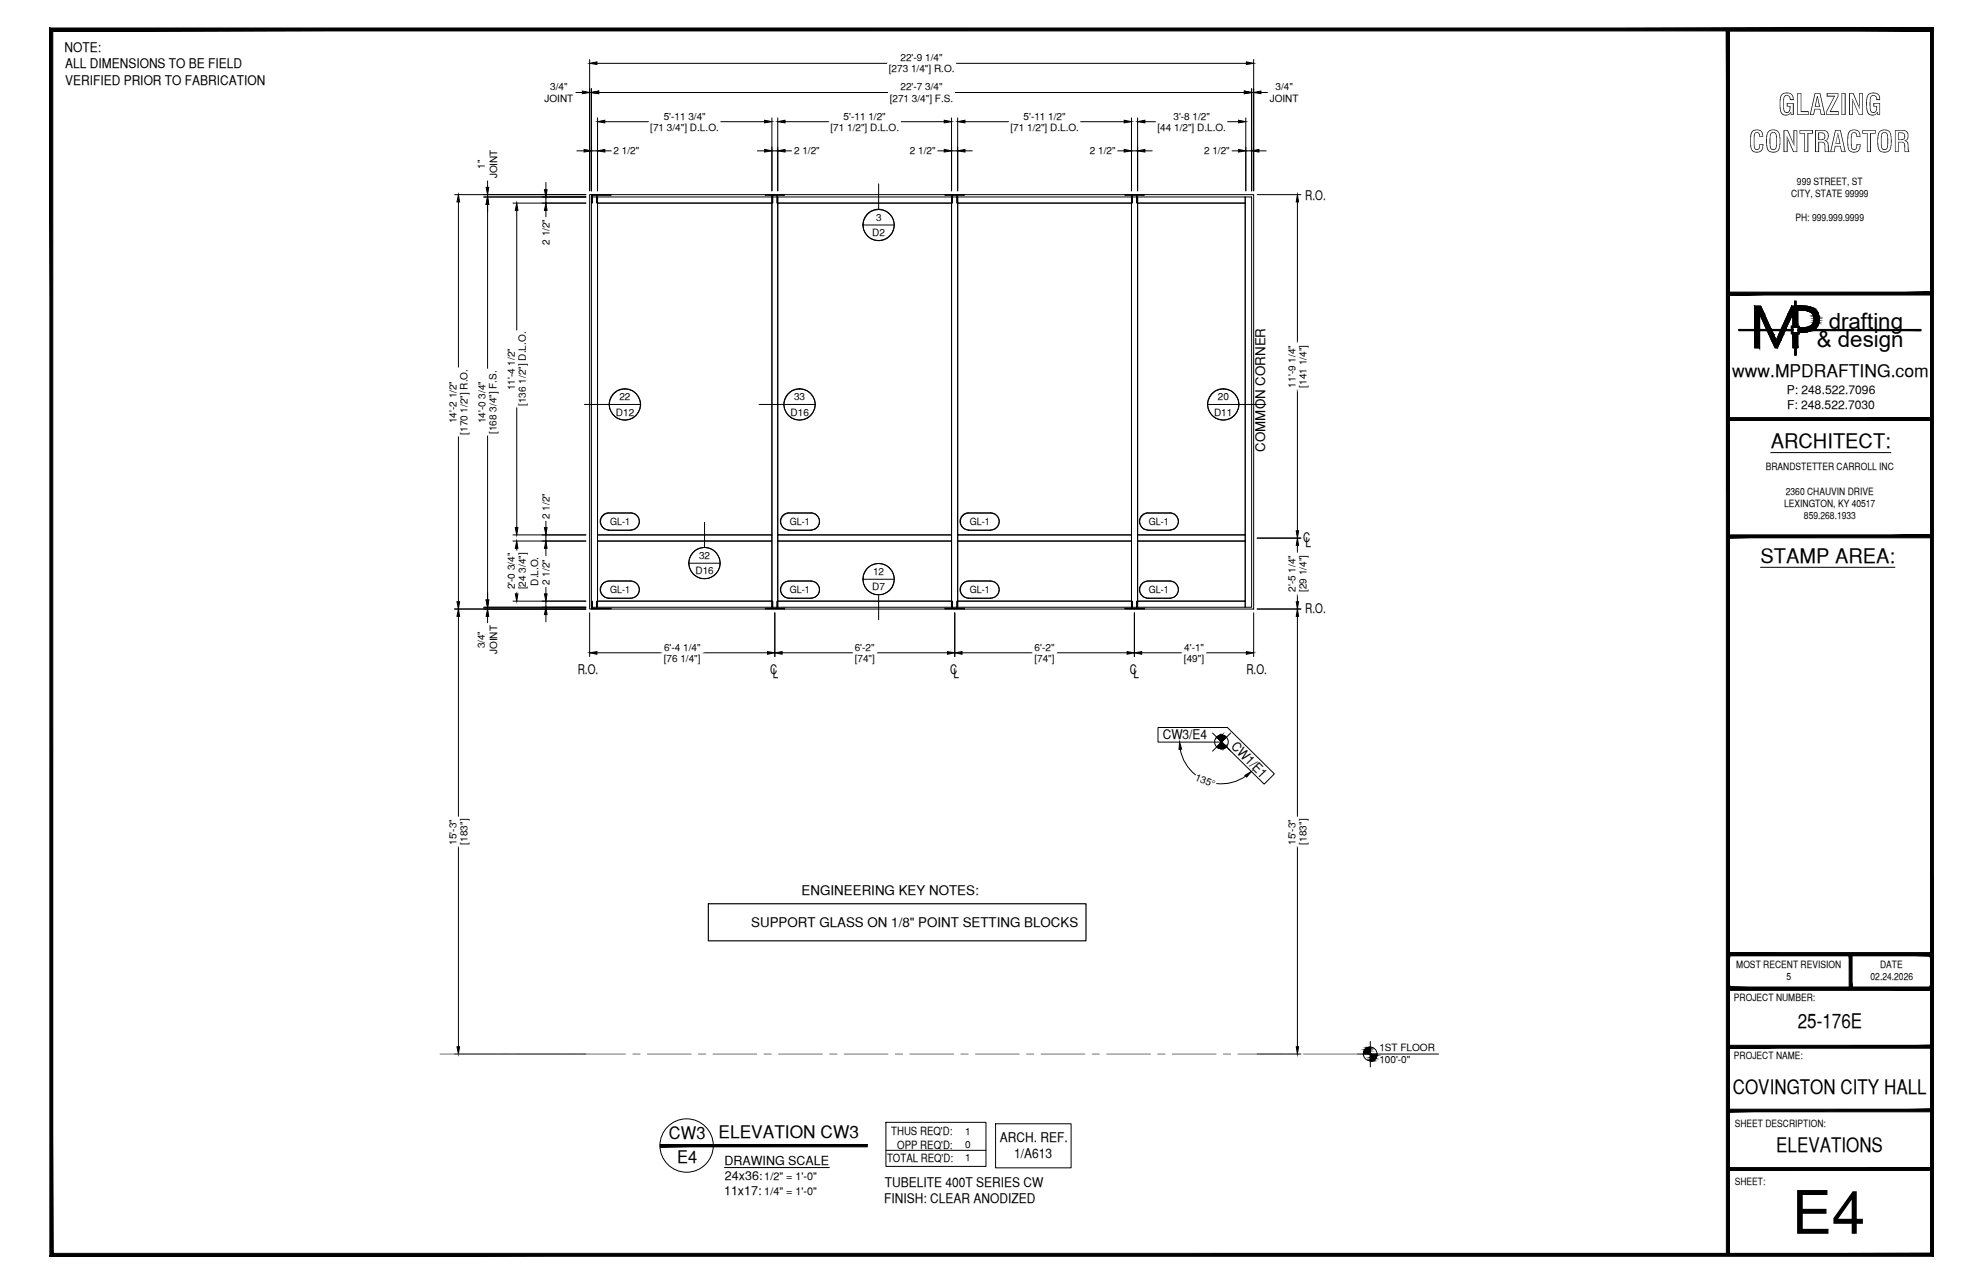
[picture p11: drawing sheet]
<svg xmlns="http://www.w3.org/2000/svg" width="432mm" height="279mm" viewBox="0 0 432 279" stroke-linecap="round" stroke-linejoin="round" font-family="sans-serif">
<defs><g id="words">
<text font-size="13.1" x="390.1" y="268.5">E4</text>
<g font-size="6.3">
<text x="387.2" y="25">GLAZING</text>
<text x="380.8" y="33.1">CONTRACTOR</text>
</g>
<g font-size="4.9">
<text x="398.2" y="71.5">drafting</text>
<text x="395.6" y="75.5">&amp; design</text>
</g>
<g font-size="4.4">
<text x="385.6" y="97.5">ARCHITECT:</text>
<text x="383.3" y="122.5">STAMP AREA:</text>
<text x="391.5" y="223.7">25-176E</text>
<text x="377.3" y="238.1">COVINGTON CITY HALL</text>
<text x="386.8" y="250.7">ELEVATIONS</text>
</g>
<g font-size="3.8">
<text x="377.2" y="82">www.MPDRAFTING.com</text>
<text x="145.7" y="247.9">CW3</text>
<text x="156.5" y="247.7">ELEVATION CW3</text>
<text x="147.4" y="253.2">E4</text>
</g>
<g font-size="2.9">
<text x="14" y="11.2">NOTE:</text>
<text x="14.2" y="14.8">ALL DIMENSIONS TO BE FIELD</text>
<text x="14.2" y="18.4">VERIFIED PRIOR TO FABRICATION</text>
<text x="284.2" y="43.5">R.O.</text>
<text x="275.5" y="98.3" transform="rotate(-90 275.5 98.3)">COMMON CORNER</text>
<text x="283.8" y="117.9">C</text>
<text x="284.3" y="118.9">L</text>
<text x="284.2" y="133.5">R.O.</text>
<text x="125.8" y="146.6">R.O.</text>
<text x="167.7" y="146.6">C</text>
<text x="168.3" y="147.6">L</text>
<text x="206.9" y="146.6">C</text>
<text x="207.6" y="147.6">L</text>
<text x="246" y="146.6">C</text>
<text x="246.8" y="147.6">L</text>
<text x="271.4" y="146.6">R.O.</text>
<text x="253.2" y="160.8">CW3/E4</text>
<text x="268" y="162.5" transform="rotate(46 268 162.5)">CW1/E1</text>
<text x="174.6" y="194.7">ENGINEERING KEY NOTES:</text>
<text x="163.6" y="201.8">SUPPORT GLASS ON 1/8&quot; POINT SETTING BLOCKS</text>
<text x="217.7" y="248.5">ARCH. REF.</text>
<text x="220.9" y="252">1/A613</text>
<text x="192.5" y="261.8">FINISH: CLEAR ANODIZED</text>
<text x="192.7" y="258.3">TUBELITE 400T SERIES CW</text>
</g>
<g font-size="2.7">
<text x="157.7" y="253.4">DRAWING SCALE</text>
<text x="157.9" y="256.7">24x36:</text>
<text x="157.7" y="260.1">11x17:</text>
</g>
<g font-size="2.6">
<text x="389.1" y="85.8">P: 248.522.7096</text>
<text x="389.1" y="89">F: 248.522.7030</text>
</g>
<g font-size="2.5">
<text x="194.1" y="247">THUS REQ'D:</text>
<text x="195.4" y="249.9">OPP REQ'D:</text>
<text x="193.2" y="252.8">TOTAL REQ'D:</text>
</g>
<g font-size="2.4">
<text x="166.4" y="256.9">1/2&quot; = 1'-0&quot;</text>
<text x="166.4" y="260.1">1/4&quot; = 1'-0&quot;</text>
</g>
<g font-size="2.2">
<text x="193.5" y="15.7">[273 1/4&quot;] R.O.</text>
<text x="196.1" y="13.3">22'-9 1/4&quot;</text>
<text x="118.6" y="22.2">JOINT</text>
<text x="119.8" y="19.6">3/4&quot;</text>
<text x="193.7" y="22.1">[271 3/4&quot;] F.S.</text>
<text x="196.1" y="19.7">22'-7 3/4&quot;</text>
<text x="276.5" y="22.2">JOINT</text>
<text x="277.7" y="19.6">3/4&quot;</text>
<text x="141.6" y="28.4">[71 3/4&quot;] D.L.O.</text>
<text x="144.5" y="26">5'-11 3/4&quot;</text>
<text x="180.8" y="28.4">[71 1/2&quot;] D.L.O.</text>
<text x="183.7" y="26">5'-11 1/2&quot;</text>
<text x="220" y="28.4">[71 1/2&quot;] D.L.O.</text>
<text x="222.9" y="26">5'-11 1/2&quot;</text>
<text x="252" y="28.4">[44 1/2&quot;] D.L.O.</text>
<text x="255.5" y="26">3'-8 1/2&quot;</text>
<text x="133.6" y="33.6">2 1/2&quot;</text>
<text x="172.9" y="33.6">2 1/2&quot;</text>
<text x="198.1" y="33.6">2 1/2&quot;</text>
<text x="237.3" y="33.6">2 1/2&quot;</text>
<text x="262.2" y="33.6">2 1/2&quot;</text>
<text x="105.6" y="36.7" transform="rotate(-90 105.6 36.7)">1&quot;</text>
<text x="108.3" y="38.8" transform="rotate(-90 108.3 38.8)">JOINT</text>
<text x="391.3" y="40.2">999 STREET, ST</text>
<text x="390" y="42.9">CITY, STATE 99999</text>
<text x="119.6" y="53.3" transform="rotate(-90 119.6 53.3)">2 1/2&quot;</text>
<text x="189.9" y="51.4">D2</text>
<text x="190.8" y="48">3</text>
<text x="391" y="48.2">PH: 999.999.9999</text>
<text x="112.1" y="85" transform="rotate(-90 112.1 85)">11'-4 1/2&quot;</text>
<text x="114.5" y="88.3" transform="rotate(-90 114.5 88.3)">[136 1/2&quot;] D.L.O.</text>
<text x="134.9" y="87.1">22</text>
<text x="172.9" y="87.1">33</text>
<text x="265.2" y="87.1">20</text>
<text x="282.1" y="84.3" transform="rotate(-90 282.1 84.3)">11'-9 1/4&quot;</text>
<text x="284.5" y="84.3" transform="rotate(-90 284.5 84.3)">[141 1/4&quot;]</text>
<text x="99.4" y="92.1" transform="rotate(-90 99.4 92.1)">14'-2 1/2&quot;</text>
<text x="101.8" y="94.6" transform="rotate(-90 101.8 94.6)">[170 1/2&quot;] R.O.</text>
<text x="105.7" y="92.1" transform="rotate(-90 105.7 92.1)">14'-0 3/4&quot;</text>
<text x="108.1" y="94.4" transform="rotate(-90 108.1 94.4)">[168 3/4&quot;] F.S.</text>
<text x="134.1" y="90.4">D12</text>
<text x="172.1" y="90.4">D16</text>
<text x="264.4" y="90.4">D11</text>
<text x="384.5" y="102.3">BRANDSTETTER CARROLL INC</text>
<text x="388.9" y="107.6">2360 CHAUVIN DRIVE</text>
<text x="119.6" y="112.9" transform="rotate(-90 119.6 112.9)">2 1/2&quot;</text>
<text x="388.5" y="110.3">LEXINGTON, KY 40517</text>
<text x="392.8" y="113">859.268.1933</text>
<text x="132.8" y="114.3">GL-1</text>
<text x="172" y="114.3">GL-1</text>
<text x="211.2" y="114.3">GL-1</text>
<text x="250.2" y="114.3">GL-1</text>
<text x="151.4" y="124.9">D16</text>
<text x="152.2" y="121.6">32</text>
<text x="190.1" y="125.1">12</text>
<text x="112.1" y="128.3" transform="rotate(-90 112.1 128.3)">2'-0 3/4&quot;</text>
<text x="114.5" y="128.3" transform="rotate(-90 114.5 128.3)">[24 3/4&quot;]</text>
<text x="117.2" y="127.4" transform="rotate(-90 117.2 127.4)">D.L.O.</text>
<text x="119.6" y="127.3" transform="rotate(-90 119.6 127.3)">2 1/2&quot;</text>
<text x="132.8" y="129.1">GL-1</text>
<text x="172" y="129.1">GL-1</text>
<text x="189.9" y="128.4">D7</text>
<text x="211.2" y="129.1">GL-1</text>
<text x="250.2" y="129.1">GL-1</text>
<text x="282.1" y="128.8" transform="rotate(-90 282.1 128.8)">2'-5 1/4&quot;</text>
<text x="284.5" y="128.8" transform="rotate(-90 284.5 128.8)">[29 1/4&quot;]</text>
<text x="105.6" y="141.1" transform="rotate(-90 105.6 141.1)">3/4&quot;</text>
<text x="108.3" y="142.4" transform="rotate(-90 108.3 142.4)">JOINT</text>
<text x="144.6" y="141.6">6'-4 1/4&quot;</text>
<text x="186.1" y="141.6">6'-2&quot;</text>
<text x="225.3" y="141.6">6'-2&quot;</text>
<text x="257.9" y="141.7">4'-1&quot;</text>
<text x="144.5" y="144.1">[76 1/4&quot;]</text>
<text x="186.1" y="144.1">[74&quot;]</text>
<text x="225.2" y="144.1">[74&quot;]</text>
<text x="257.8" y="144.1">[49&quot;]</text>
<text x="260.1" y="169.7" transform="rotate(22 260.1 169.7)">135°</text>
<text x="99.4" y="183.8" transform="rotate(-90 99.4 183.8)">15'-3&quot;</text>
<text x="101.8" y="183.8" transform="rotate(-90 101.8 183.8)">[183&quot;]</text>
<text x="282.1" y="183.8" transform="rotate(-90 282.1 183.8)">15'-3&quot;</text>
<text x="284.5" y="183.8" transform="rotate(-90 284.5 183.8)">[183&quot;]</text>
<text x="378.1" y="210.6">MOST RECENT REVISION</text>
<text x="389" y="213.3">5</text>
<text x="407.3" y="213.2">02.24.2026</text>
<text x="409.4" y="210.6">DATE</text>
<text x="377.6" y="217.8">PROJECT NUMBER:</text>
<text x="300.4" y="228.7">1ST FLOOR</text>
<text x="300.4" y="231.3">100'-0&quot;</text>
<text x="377.6" y="230.4">PROJECT NAME:</text>
<text x="377.8" y="245.2">SHEET DESCRIPTION:</text>
<text x="210.2" y="246.9">1</text>
<text x="210.2" y="249.8">0</text>
<text x="210.2" y="252.6">1</text>
<text x="377.8" y="257.9">SHEET:</text>
</g>
</g></defs>
<!-- layer: GLASS -->
<path d="M130.1 44.2h38v72.2h-38zM169.4 44.2h37.8v72.2h-37.8zM208.5 44.2h37.9v72.2h-37.9zM247.7 44.2h23.4v72.2h-23.4zM130.1 117.7h38v13.1h-38zM169.4 117.7h37.8v13.1h-37.8zM208.5 117.7h37.9v13.1h-37.9zM247.7 117.7h23.4v13.1h-23.4z" fill="none" stroke="#000" stroke-width=".22"/>
<!-- layer: COMPONENTS -->
<g fill="none" stroke="#000" stroke-width=".22">
<path d="M128.8 42.9h1.3v89.2h-1.3zM130.1 42.9h38v1.3h-38zM168.1 42.9h1.3v89.2h-1.3zM169.4 42.9h37.8v1.3h-37.8zM207.2 42.9h1.3v89.2h-1.3zM208.5 42.9h37.9v1.3h-37.9zM246.4 42.9h1.3v89.2h-1.3zM247.7 42.9h23.4v1.3h-23.4zM271.1 42.9h1.4v89.2h-1.4zM130.1 116.4h38v1.3h-38zM169.4 116.4h37.8v1.3h-37.8zM208.5 116.4h37.9v1.3h-37.9z"/>
<path d="M247.7 116.4h23.4v1.3h-23.4zM130.1 130.8h38v1.3h-38zM169.4 130.8h37.8v1.3h-37.8zM208.5 130.8h37.9v1.3h-37.9zM247.7 130.8h23.4v1.3h-23.4z"/>
</g>
<!-- layer: ROUGH OPENING -->
<path d="M128.4 42.4h144.6v90.1h-144.6z" fill="none" stroke="#000" stroke-width=".22"/>
<!-- layer: DIM -->
<g fill="none" stroke="#000" stroke-width=".22">
<path d="M128.4 13v28.5M128.8 19.3v22.2M130 13.8h63.3M208.1 13.8h63.3M272.5 19.3v22.2M273 13v28.5M106.2 39.2v1.6M118.9 39.7v1.6M125.2 20.1h1.6M125.6 32.8h1.6M128.4 20.1h.4M128.8 32.8h1.3"/>
<path d="M130.1 25.7v15.8M130.4 20.1h63.1M131.7 32.8h1.6M131.7 26.5h9.7M156.8 26.5h9.7M164.9 32.8h1.6M168.1 32.8h1.3M168.1 25.7v15.8M169.4 25.7v15.8M170.9 32.8h1.6M170.9 26.5h9.7M196 26.5h9.6"/>
<path d="M204 32.8h1.6M207.2 32.8h1.3M207.2 25.7v15.8M207.8 20.1h63.2M208.5 25.7v15.8M210.1 32.8h1.6M210.1 26.5h9.7M235.1 26.5h9.7M243.2 32.8h1.6M246.4 32.8h1.3M246.4 25.7v15.8M247.7 25.7v15.8"/>
<path d="M249.3 32.8h1.6M249.3 26.5h2.5M267.1 26.5h2.6M268.1 32.8h1.6M271.3 25.7v15.8M271.3 32.8h1.2M272.5 20.1h.5M274.1 32.8h1.6M274.6 20.1h1.6M99 42.4h28.6M99.8 43.9v36.2M105.3 42.9h22.3"/>
<path d="M106.2 42.4v.5M106.2 44.4v35.9M111.7 44.2h15.9M112.5 45.8v26.2M118.9 42.9v1.3M118.9 45.8v1.6M273.7 42.4h9.6M282.5 43.9v30.9M99.8 94.9v36M106.2 94.7v35.9M112.5 88.6v26.2M282.5 84.6v30.9"/>
<path d="M111.7 117.7h15.9M111.7 116.4h15.9M112.5 119.3v.7M118.9 113.2v1.6M118.9 116.4v1.3M118.9 119.3v1.6M273.7 117.1h9.6M282.5 118.7v1.8M99 132.5h28.6M99.8 134.1v43.8M105.3 132.1h22.3M106.2 132.1v.4"/>
<path d="M106.2 134.1v1.6M111.7 130.8h15.9M112.5 128.6v.6M118.9 127.6v1.6M118.9 130.8v1.3M118.9 133.7v1.6M128.4 133.3v9.6M168.7 133.3v9.6M207.9 133.3v9.6M247 133.3v9.6M273 133.3v9.6M273.7 132.5h9.6"/>
<path d="M282.5 129.1v1.8M282.5 134.1v43.8M130 142h14.3M152.8 142h14.3M170.3 142h15.6M190.8 142h15.5M209.5 142h15.5M229.9 142h15.5M248.6 142h8.9M262.5 142h8.9M99.8 184v43.8M282.5 184v43.8"/>
<path d="M99 229.4h28.6M273.7 229.4h9.6"/>
</g>
<g fill="#000" stroke="#000" stroke-width=".22">
<path d="M126.8 19.8l1.6 .3-1.6 .3zM128.4 13.8l1.6-.3v.5zM128.8 20.1l1.6-.3v.6zM271 19.8l1.5 .3-1.5 .3zM271.4 13.5l1.6 .3-1.6 .2zM273 20.1l1.6-.3v.6zM127.2 32.5l1.6 .3-1.6 .3zM130.1 32.8l1.6-.3v.6zM130.1 26.5l1.6-.3v.5zM166.5 26.2l1.6 .3-1.6 .2zM166.5 32.5l1.6 .3-1.6 .3zM169.4 26.5l1.5-.3v.5z"/>
<path d="M169.4 32.8l1.5-.3v.6zM205.6 26.2l1.6 .3-1.6 .2zM205.6 32.5l1.6 .3-1.6 .3zM208.5 26.5l1.6-.3v.5zM208.5 32.8l1.6-.3v.6zM244.8 26.2l1.6 .3-1.6 .2zM244.8 32.5l1.6 .3-1.6 .3zM247.7 26.5l1.6-.3v.5zM247.7 32.8l1.6-.3v.6zM269.7 32.5l1.6 .3-1.6 .3zM269.7 26.2l1.6 .3-1.6 .2zM272.5 32.8l1.6-.3v.6z"/>
<path d="M99.8 42.4l.3 1.5h-.6zM106.2 42.9l.2 1.5h-.5zM105.9 40.8h.5l-.2 1.6zM112.5 44.2l.3 1.6h-.6zM118.6 41.3h.5l-.2 1.6zM118.9 44.2l.2 1.6h-.5zM282.5 42.4l.3 1.5h-.5zM112.5 117.7l.3 1.6h-.6zM112.2 114.8h.6l-.3 1.6zM118.9 117.7l.2 1.6h-.5zM118.6 114.8h.5l-.2 1.6zM282.5 117.1l.3 1.6h-.5z"/>
<path d="M282.3 115.5h.5l-.3 1.6zM99.5 130.9h.6l-.3 1.6zM99.8 132.5l.3 1.6h-.6zM105.9 130.6h.5l-.2 1.5zM106.2 132.5l.2 1.6h-.5zM112.2 129.2h.6l-.3 1.6zM118.9 132.1l.2 1.6h-.5zM118.6 129.2h.5l-.2 1.6zM282.3 130.9h.5l-.3 1.6zM282.5 132.5l.3 1.6h-.5zM128.4 142l1.6-.2v.6zM167.1 141.8l1.6 .2-1.6 .4z"/>
<path d="M168.7 142l1.6-.2v.6zM206.3 141.8l1.6 .2-1.6 .4zM207.9 142l1.6-.2v.6zM245.4 141.8l1.6 .2-1.6 .4zM247 142l1.6-.2v.6zM271.4 141.8l1.6 .2-1.6 .4zM99.5 227.8h.6l-.3 1.6zM282.3 227.8h.5l-.3 1.6z"/>
</g>
<g fill="#fff" stroke="#fff" stroke-width=".22">
<path d="M195.8 11.3v2.5l9.7-2.5zM195.8 13.8l9.7-2.5v2.5z"/>
<path d="M193.3 13.8v2.8l14.8-2.8zM193.3 16.6l14.8-2.8v2.8z"/>
<path d="M195.8 17.7v2.4l9.7-2.4zM195.8 20.1l9.7-2.4v2.4z"/>
<path d="M193.5 20.1v2.9l14.3-2.9zM193.5 23l14.3-2.9v2.9z"/>
<path d="M118.2 17.6v5.1l7-5.1zM118.2 22.7l7-5.1v5.1z"/>
<path d="M261.9 31.6v2.4l6.2-2.4zM261.9 34l6.2-2.4v2.4z"/>
<path d="M222.6 24v2.5l9.7-2.5zM222.6 26.5l9.7-2.5v2.5z"/>
<path d="M219.8 26.5v2.8l15.3-2.8zM219.8 29.3l15.3-2.8v2.8z"/>
<path d="M133.3 31.6v2.4l6.2-2.4zM133.3 34l6.2-2.4v2.4z"/>
<path d="M144.2 24v2.5l9.8-2.5zM144.2 26.5l9.8-2.5v2.5z"/>
<path d="M141.4 26.5v2.8l15.4-2.8zM141.4 29.3l15.4-2.8v2.8z"/>
<path d="M183.4 24v2.5l9.8-2.5zM183.4 26.5l9.8-2.5v2.5z"/>
<path d="M180.6 26.5v2.8l15.4-2.8zM180.6 29.3l15.4-2.8v2.8z"/>
<path d="M197.8 31.6v2.4l6.2-2.4zM197.8 34l6.2-2.4v2.4z"/>
<path d="M172.5 31.6v2.4l6.3-2.4zM172.5 34l6.3-2.4v2.4z"/>
<path d="M255.2 24v2.5l8.6-2.5zM255.2 26.5l8.6-2.5v2.5z"/>
<path d="M251.8 26.5v2.8l15.3-2.8zM251.8 29.3l15.3-2.8v2.8z"/>
<path d="M97.3 82.6v9.7h2.5zM97.3 82.6h2.5v9.7z"/>
<path d="M99.8 80.1v14.8h2.9zM99.8 80.1h2.9v14.8z"/>
<path d="M103.7 82.7v9.6h2.5zM103.7 82.7h2.5v9.6z"/>
<path d="M106.2 80.3v14.4h2.8zM106.2 80.3h2.8v14.4z"/>
<path d="M103.6 32.1v7.1h5.1zM103.6 32.1h5.1v7.1z"/>
<path d="M103.6 135.7v7h5.1zM103.6 135.7h5.1v7z"/>
<path d="M117.6 47.4v6.2h2.5zM117.6 47.4h2.5v6.2z"/>
<path d="M117.6 121.4v6.2h2.5zM117.6 121.4h2.5v6.2z"/>
<path d="M110 120v8.6h2.5zM110 120h2.5v8.6z"/>
<path d="M112.5 120v8.6h5.1zM112.5 120h5.1v8.6z"/>
<path d="M110 75.5v9.6h2.5zM110 75.5h2.5v9.6z"/>
<path d="M112.5 72v16.6h2.9zM112.5 72h2.9v16.6z"/>
<path d="M117.6 107v6.2h2.5zM117.6 107h2.5v6.2z"/>
<path d="M97.3 178v6h2.5zM97.3 178h2.5v6z"/>
<path d="M99.8 177.9v6.1h2.8zM99.8 177.9h2.8v6.1z"/>
<path d="M257.5 139.7v2.3l5-2.3zM257.5 142l5-2.3v2.3z"/>
<path d="M257.6 142v2.9l4.8-2.9zM257.6 144.9l4.8-2.9v2.9z"/>
<path d="M144.3 139.6v2.4l8.5-2.4zM144.3 142l8.5-2.4v2.4z"/>
<path d="M144.3 142v2.9l8.5-2.9zM144.3 144.9l8.5-2.9v2.9z"/>
<path d="M225 139.6v2.4l4.9-2.4zM225 142l4.9-2.4v2.4z"/>
<path d="M225 142v2.9l4.9-2.9zM225 144.9l4.9-2.9v2.9z"/>
<path d="M185.9 139.6v2.4l4.9-2.4zM185.9 142l4.9-2.4v2.4z"/>
<path d="M185.9 142v2.9l4.9-2.9zM185.9 144.9l4.9-2.9v2.9z"/>
<path d="M280 120.5v8.6h2.5zM280 120.5h2.5v8.6z"/>
<path d="M282.5 120.5v8.6h2.9zM282.5 120.5h2.9v8.6z"/>
<path d="M280 74.9v9.6h2.5zM280 74.9h2.5v9.6z"/>
<path d="M282.5 74.8v9.8h2.9zM282.5 74.8h2.9v9.8z"/>
<path d="M280 178v6h2.5zM280 178h2.5v6z"/>
<path d="M282.5 177.9v6.1h2.9zM282.5 177.9h2.9v6.1z"/>
<path d="M237 31.6v2.4l6.2-2.4zM237 34l6.2-2.4v2.4z"/>
<path d="M276.2 17.6v5.1l6.9-5.1zM276.2 22.7l6.9-5.1v5.1z"/>
</g>
<!-- layer: DETAIL TAG -->
<path d="M191.3 45.6l.9 .1M136.1 84.6l.9 .2M174.1 84.6l.9 .2M266.4 84.6l-.9 .2M153.4 119.1l.9 .2M191.3 122.6l.9 .1" fill="none" stroke="#fff" stroke-width=".22"/>
<g fill="#fff" stroke="#fff" stroke-width=".22">
<path d="M189.6 51.9l1.7 .5zM189.6 51.9l2.6 .4-.9 .1zM188.9 51.4l.7 .5 2.6 .4zM188.9 51.4l4.1 .5-.8 .4zM188.4 50.7l.5 .7 4.1 .5zM188.4 50.7l5.3 .7-.7 .5zM188 49.8l.4 .9 5.3 .7zM188 49.8l6.3 .9-.6 .7zM188 49v.8l6.3 .9zM188 49l6.6 .8-.3 .9zM188 48.1v.9l6.6 .8zM188 48.1l6.8 .9-.2 .8zM188.4 47.3l-.4 .8 6.8 .9zM188.4 47.3l6.2 .8 .2 .9zM188.9 46.6l-.5 .7 6.2 .8zM188.9 46.6l5.4 .7 .3 .8zM188.9 46.6l5.4 .7-4.7-1.3zM189.6 46l4.1 .6 .6 .7zM189.6 46l4.1 .6-3.3-.9zM190.4 45.7l2.6 .3 .7 .6zM190.4 45.7l2.6 .3-1.7-.4zM191.3 45.6l1.7 .4z"/>
<path d="M151.7 125.5l.8 .4h.9zM151.7 125.5l2.6 .4h-.9zM151 125l.7 .5 2.6 .4zM151 125l4.1 .5-.8 .4zM150.5 124.3l.5 .7 4.1 .5zM150.5 124.3l5.3 .7-.7 .5zM150.1 123.4l.4 .9 5.3 .7zM150.1 123.4l6.2 .9-.5 .7zM150 122.6l.1 .8 6.2 .9zM150 122.6l6.7 .8-.4 .9zM150.1 121.7l-.1 .9 6.7 .8zM150.1 121.7l6.7 .9-.1 .8zM150.5 120.8l-.4 .9 6.7 .9zM150.5 120.8l6.2 .9 .1 .9zM151 120.1l-.5 .7 6.2 .9zM151 120.1l5.3 .7 .4 .9zM151 120.1l5.3 .7-4.6-1.2zM151.7 119.6l4.1 .5 .5 .7zM151.7 119.6l4.1 .5-3.3-.8zM152.5 119.3l2.6 .3 .7 .5zM152.5 119.3l2.6 .3-1.7-.5zM153.4 119.1l1.7 .5z"/>
<path d="M189.6 129l.8 .3 .9 .1zM189.6 129l2.6 .3-.9 .1zM188.9 128.5l.7 .5 2.6 .3zM188.9 128.5l4.1 .5-.8 .3zM188.4 127.8l.5 .7 4.1 .5zM188.4 127.8l5.3 .7-.7 .5zM188 126.9l.4 .9 5.3 .7zM188 126.9l6.3 .9-.6 .7zM188 126v.9l6.3 .9zM188 126l6.6 .9-.3 .9zM188 125.2v.8l6.6 .9zM188 125.2l6.8 .8-.2 .9zM188.4 124.3l-.4 .9 6.8 .8zM188.4 124.3l6.2 .9 .2 .8zM188.9 123.6l-.5 .7 6.2 .9zM188.9 123.6l5.4 .7 .3 .9zM188.9 123.6l5.4 .7-4.7-1.2zM189.6 123.1l4.1 .5 .6 .7zM189.6 123.1l4.1 .5-3.3-.9zM190.4 122.7l2.6 .4 .7 .5zM190.4 122.7l2.6 .4-1.7-.5zM191.3 122.6l1.7 .5z"/>
<path d="M266.4 91.4l1.7-.4zM265.5 91.3l.9 .1 1.7-.4zM265.5 91.3l3.3-.9-.7 .6zM264.7 91l.8 .3 3.3-.9zM264.7 91l4.6-1.3-.5 .7zM264 90.4l.7 .6 4.6-1.3zM264 90.4l5.7-1.5-.4 .8zM263.5 89.7l.5 .7 5.7-1.5zM263.5 89.7l6.3-1.7-.1 .9zM263.1 88.9l.4 .8 6.3-1.7zM263.1 88.9l6.6-1.7 .1 .8zM263 88l.1 .9 6.6-1.7zM263 88l6.3-1.6 .4 .8zM263.1 87.2l-.1 .8 6.3-1.6zM263.1 87.2l5.7-1.5 .5 .7zM263.5 86.4l-.4 .8 5.7-1.5zM263.5 86.4l4.6-1.3 .7 .6zM264 85.7l-.5 .7 4.6-1.3zM264 85.7l3.3-.9 .8 .3zM264 85.7l3.3-.9-2.6 .3zM264.7 85.1l1.7-.5 .9 .2zM264.7 85.1l1.7-.5z"/>
<path d="M134.4 91l1.7 .4zM134.4 91l2.6 .3-.9 .1zM133.7 90.4l.7 .6 2.6 .3zM133.7 90.4l4.1 .6-.8 .3zM133.2 89.7l.5 .7 4.1 .6zM133.2 89.7l5.3 .7-.7 .6zM132.8 88.9l.4 .8 5.3 .7zM132.8 88.9l6.2 .8-.5 .7zM132.7 88l.1 .9 6.2 .8zM132.7 88l6.7 .9-.4 .8zM132.8 87.2l-.1 .8 6.7 .9zM132.8 87.2l6.7 .8-.1 .9zM133.2 86.4l-.4 .8 6.7 .8zM133.2 86.4l6.2 .8 .1 .8zM133.7 85.7l-.5 .7 6.2 .8zM133.7 85.7l5.3 .7 .4 .8zM133.7 85.7l5.3 .7-4.6-1.3zM134.4 85.1l4.1 .6 .5 .7zM134.4 85.1l4.1 .6-3.3-.9zM135.2 84.8l2.6 .3 .7 .6zM135.2 84.8l2.6 .3-1.7-.5zM136.1 84.6l1.7 .5z"/>
<path d="M172.4 91l1.7 .4zM172.4 91l2.6 .3-.9 .1zM171.7 90.4l.7 .6 2.6 .3zM171.7 90.4l4.1 .6-.8 .3zM171.2 89.7l.5 .7 4.1 .6zM171.2 89.7l5.3 .7-.7 .6zM170.8 88.9l.4 .8 5.3 .7zM170.8 88.9l6.2 .8-.5 .7zM170.7 88l.1 .9 6.2 .8zM170.7 88l6.7 .9-.4 .8zM170.8 87.2l-.1 .8 6.7 .9zM170.8 87.2l6.7 .8-.1 .9zM171.2 86.4l-.4 .8 6.7 .8zM171.2 86.4l6.2 .8 .1 .8zM171.7 85.7l-.5 .7 6.2 .8zM171.7 85.7l5.3 .7 .4 .8zM171.7 85.7l5.3 .7-4.6-1.3zM172.4 85.1l4.1 .6 .5 .7zM172.4 85.1l4.1 .6-3.3-.9zM173.2 84.8l2.6 .3 .7 .6zM173.2 84.8l2.6 .3-1.7-.5zM174.1 84.6l1.7 .5z"/>
</g>
<g fill="none" stroke="#000" stroke-width=".22">
<path d="M191.3 40v5.6M127.3 88h5.4M165.3 88h5.4M269.8 88h5.9M153.4 113.7v5.4M191.3 129.4v5.5"/>
<circle cx="191.4" cy="49" r="3.4"/>
<circle cx="136.1" cy="88" r="3.4"/>
<circle cx="174.1" cy="88" r="3.4"/>
<circle cx="266.4" cy="88" r="3.4"/>
<circle cx="153.4" cy="122.5" r="3.4"/>
<circle cx="191.4" cy="126" r="3.4"/>
</g>
<!-- layer: SYMBOLS -->
<g fill="none" stroke="#000" stroke-width=".22">
<path d="M188 49h6.8M132.7 88h6.8M170.7 88h6.8M263 88h6.8M132.6 111.6a1.87 1.87 0 0 0-1.9 1.8 1.87 1.87 0 0 0 1.9 1.9M132.6 111.6h4.8M132.6 115.4h4.8M137.3 111.6a1.87 1.87 0 0 1 1.9 1.8 1.87 1.87 0 0 1-1.9 1.9M171.8 111.6a1.87 1.87 0 0 0-1.9 1.8 1.87 1.87 0 0 0 1.9 1.9M171.8 111.6h4.8M171.8 115.4h4.8M176.6 111.6a1.87 1.87 0 0 1 1.8 1.8 1.87 1.87 0 0 1-1.8 1.9"/>
<path d="M210.9 111.6a1.87 1.87 0 0 0-1.9 1.8 1.87 1.87 0 0 0 1.9 1.9M210.9 111.6h4.8M210.9 115.4h4.8M215.7 111.6a1.87 1.87 0 0 1 1.9 1.8 1.87 1.87 0 0 1-1.9 1.9M250 111.6a1.87 1.87 0 0 0-1.9 1.8 1.87 1.87 0 0 0 1.9 1.9M250 111.6h4.8M250 115.4h4.8M254.7 111.6a1.87 1.87 0 0 1 1.9 1.8 1.87 1.87 0 0 1-1.9 1.9M132.6 126.4a1.87 1.87 0 0 0-1.9 1.9 1.87 1.87 0 0 0 1.9 1.9M132.6 126.4h4.8M132.6 130.2h4.8M137.3 126.4a1.87 1.87 0 0 1 1.9 1.9 1.87 1.87 0 0 1-1.9 1.9"/>
<path d="M150 122.6h6.8M176.6 126.4a1.87 1.87 0 0 1 1.8 1.9 1.87 1.87 0 0 1-1.8 1.9M176.6 126.4h-4.8a1.87 1.87 0 0 0-1.9 1.9 1.87 1.87 0 0 0 1.9 1.9h4.8M188 126h6.8M210.9 126.4a1.87 1.87 0 0 0-1.9 1.9 1.87 1.87 0 0 0 1.9 1.9M210.9 126.4h4.8M210.9 130.2h4.8M215.7 126.4a1.87 1.87 0 0 1 1.9 1.9 1.87 1.87 0 0 1-1.9 1.9M254.7 126.4a1.87 1.87 0 0 1 1.9 1.9 1.87 1.87 0 0 1-1.9 1.9M254.8 126.4h-4.8a1.87 1.87 0 0 0-1.9 1.9 1.87 1.87 0 0 0 1.9 1.9h4.8M264 159.5l4 3.9M268 159.5l-4 3.9"/>
<path d="M295.6 229.4h17.6M298.4 226.6v5.6M192.9 244.2h21.8v9.6h-21.8zM192.9 250.3h21.8"/>
<circle cx="191.3" cy="48.9" r="3.4"/>
<circle cx="136" cy="88" r="3.4"/>
<circle cx="174.1" cy="88" r="3.4"/>
<circle cx="266.4" cy="88" r="3.4"/>
<circle cx="153.4" cy="122.5" r="3.4"/>
<circle cx="191.3" cy="126" r="3.4"/>
<circle cx="266" cy="161.4" r="1.49"/>
<circle cx="298.4" cy="229.3" r="1.49"/>
<circle cx="149.5" cy="249.3" r="5.8"/>
</g>
<!-- layer: F-T ANCHOR -->
<path d="M128.8 42.4h4.3v.1h-3.1v1.7l-.1-1.7h-.9v1.7h-.2zM166.6 42.4h4.2v.1h-1.5v1.7h-.1v-1.7h-.9v1.7h-.2v-1.7h-1.5zM205.7 42.4h4.3v.1h-1.5v1.7h-.2v-1.7h-.9l-.1 1.7v-1.7h-1.6zM244.9 42.4h4.3v.1h-1.6v1.7l-.1-1.7h-.9v1.7h-.2v-1.7h-1.5zM128.8 130.8h.2v1.6h.9l.1-1.6v1.6h3.1v.1h-4.3zM168.1 130.8h.2v1.6h.9v-1.6h.1v1.6h1.5v.1h-4.2v-.1h1.5zM205.7 132.4h1.6v-1.6l.1 1.6h.9v-1.6h.2v1.6h1.5v.1h-4.3zM246.4 130.8h.2v1.6h.9l.1-1.6v1.6h1.6v.1h-4.3v-.1h1.5z" fill="none" stroke="#000" stroke-width=".22"/>
<!-- layer: SYMBOLS -->
<g fill="#000" stroke="#000" stroke-width=".22">
<path d="M265.1 160.3l-.1 .2zM267 162.4l-.4 .4zM298.1 227.9h.3zM298.4 230.8h.5z"/>
<path d="M264.9 160.4l.2-.1zM265.1 160.3l.3-.2-.4 .4z"/>
<path d="M264.9 162.5l1.1-1-.8 1.2zM266 161.5l-.8 1.2 1-1z"/>
<path d="M265 160.5l.4-.4-.4 .5zM265.4 160.1l-.4 .5 .6-.6z"/>
<path d="M265 160.6l.6-.6-.4 .7zM265.6 160l-.4 .7 .7-.7z"/>
<path d="M265.2 160.7l.7-.7-.6 .8zM265.9 160l-.6 .8 .8-.8z"/>
<path d="M265.2 162.7l1-1-.8 1.1zM266.2 161.7l-.8 1.1 1-1z"/>
<path d="M265.3 160.8l.8-.8-.6 1zM266.1 160l-.6 1 .9-1z"/>
<path d="M265.4 162.8l1-1-.8 1.1zM266.4 161.8l-.8 1.1 .9-.9z"/>
<path d="M266.4 160l-.8 1.1-.1-.1zM266.4 160l-.8 1.1 1-1z"/>
<path d="M265.6 161.1l1-1-.8 1.2zM266.6 160.1l-.8 1.2 1-1z"/>
<path d="M265.6 162.9l.9-.9-.6 .9zM266.5 162l-.6 .9 .8-.8z"/>
<path d="M265.8 161.3l1-1-.8 1.2zM266.8 160.3l-.8 1.2 1-1.1z"/>
<path d="M265.9 162.9l.8-.8-.6 .8zM266.7 162.1l-.6 .8 .7-.7z"/>
<path d="M266.1 162.9l.7-.7-.4 .7zM266.8 162.2l-.4 .7 .5-.5z"/>
<path d="M266.4 162.9l.5-.5-.3 .4zM266.9 162.4l-.3 .4 .4-.4z"/>
<path d="M267 162.4l-.2 .3zM267 162.5l-.2 .2z"/>
<path d="M298.1 227.9l.3 .1zM297.9 228h.5z"/>
<path d="M297.9 228l.5 .1v-.1zM297.6 228.1l.3-.1 .5 .1z"/>
<path d="M297.6 228.1l.8 .2v-.2zM297.6 228.1l.8 .2h-1z"/>
<path d="M297.4 228.3l1 .1v-.1zM297.2 228.4l.2-.1 1 .1z"/>
<path d="M297.2 228.4l1.2 .3v-.3zM297.2 228.4l1.2 .3h-1.3z"/>
<path d="M297.1 228.7l1.3 .2v-.2zM297.1 228.7l1.3 .2h-1.4z"/>
<path d="M297 228.9l1.4 .2v-.2zM297 228.9l1.4 .2h-1.5z"/>
<path d="M296.9 229.1l1.5 .3v-.3zM296.9 229.1l1.5 .3h-1.5z"/>
<path d="M298.4 230.9h.2zM298.4 230.8l.2 .1z"/>
<path d="M298.4 230.7l.5 .1 .2-.1zM298.4 230.7l.5 .1h-.5z"/>
<path d="M298.4 230.5l.7 .2 .2-.2zM298.4 230.5l.7 .2h-.7z"/>
<path d="M298.4 230.4l.9 .1 .2-.1zM298.4 230.4l.9 .1h-.9z"/>
<path d="M298.4 230.1l1.1 .3 .2-.3zM298.4 230.1l1.1 .3h-1.1z"/>
<path d="M298.4 229.9l1.3 .2 .1-.2zM298.4 229.9l1.3 .2h-1.3z"/>
<path d="M298.4 229.4l1.4 .3v-.3zM298.4 229.4l1.4 .3h-1.4z"/>
<path d="M298.4 229.7l1.4 .2v-.2zM298.4 229.7l1.4 .2h-1.4z"/>
<path d="M143.8 249v.6l45-.6zM143.8 249.6l45-.6v.6z"/>
</g>
<!-- layer: GRID LINES -->
<g fill="none" stroke="#6c6c6c" stroke-width=".22">
<path d="M95.8 229.4h11.8M109.2 229.4h1.6M112.4 229.4h9.5M123.5 229.4h1.6M126.7 229.4h9.5M137.8 229.4h1.6M141 229.4h9.5M152.1 229.4h1.6M155.3 229.4h9.5M166.4 229.4h1.6M169.5 229.4h9.6M180.7 229.4h1.5"/>
<path d="M183.8 229.4h9.6M194.9 229.4h1.6M198.1 229.4h9.5M209.2 229.4h1.6M212.4 229.4h9.5M223.5 229.4h1.6M226.7 229.4h9.5M237.8 229.4h1.6M241 229.4h9.5M252.1 229.4h1.6M255.3 229.4h9.5M266.4 229.4h1.6"/>
<path d="M269.6 229.4h9.5M280.7 229.4h1.6M283.8 229.4h11.8"/>
</g>
<!-- layer: MEDIUM_2 -->
<path d="M252.2 158.3h15.1l10.2 10.1-2.2 2.2-9.3-9.1h-13.8zM157.7 254.1h22.9" fill="none" stroke="#000" stroke-width=".22"/>
<!-- layer: NOTES -->
<path d="M216.8 244.5h16.4v9.6h-16.4z" fill="none" stroke="#000" stroke-width=".22"/>
<!-- layer: GLASS TAG -->
<g fill="none" stroke="#fff" stroke-width=".22">
<path d="M132.3 115.3h5.4l-5.1 .1h4.8M137.4 111.6l-5.1 .1h5.4M171.5 115.3h5.4l-5.1 .1h4.8M176.6 111.6l-5.1 .1h5.4M210.6 115.3h5.4l-5.1 .1h4.8M215.7 111.6l-5.1 .1h5.4M249.7 115.3h5.4l-5.1 .1h4.8M254.8 111.6l-5.1 .1h5.4M132.3 130.1h5.4l-5.1 .1h4.8M137.4 126.4l-5.1 .1h5.4M171.5 130.1h5.4l-5.1 .1h4.8M176.6 126.4l-5.1 .1h5.4"/>
<path d="M210.6 130.1h5.4l-5.1 .1h4.8M215.7 126.4l-5.1 .1h5.4M249.7 130.1h5.4l-5.1 .1h4.8M254.8 126.4l-5.1 .1h5.4"/>
</g>
<g fill="#fff" stroke="#fff" stroke-width=".22">
<path d="M131.7 126.7l.6-.2h5.4zM131.7 126.7h6.6l-.6-.2zM131.2 127.1l.5-.4h6.6zM131.2 127.1h7.6l-.5-.4zM131.2 127.1h7.6l-7.9 .6zM130.9 127.7h8.2l-.3-.6zM130.9 127.7h8.2l-8.4 .6zM130.7 128.3h8.6l-.2-.6zM130.7 128.3h8.6l-8.4 .7zM130.9 129h8.2l.2-.7zM130.9 129h8.2l-7.9 .5zM131.2 129.5h7.6l.3-.5zM131.2 129.5h7.6l-7.1 .4zM131.7 129.9h6.6l.5-.4zM131.7 129.9h6.6l-6 .2zM132.3 130.1h5.4l.6-.2z"/>
<path d="M170.9 126.7l.6-.2h5.4zM170.9 126.7h6.6l-.6-.2zM170.4 127.1l.5-.4h6.6zM170.4 127.1h7.6l-.5-.4zM170.4 127.1h7.6l-7.9 .6zM170.1 127.7h8.3l-.4-.6zM170.1 127.7h8.3l-8.4 .6zM170 128.3h8.4v-.6zM170 128.3h8.4l-8.3 .7zM170.1 129h8.3v-.7zM170.1 129h8.3l-8 .5zM170.4 129.5h7.7l.3-.5zM170.4 129.5h7.7l-7.2 .4zM170.9 129.9h6.6l.6-.4zM170.9 129.9h6.6l-6 .2zM171.5 130.1h5.4l.6-.2z"/>
<path d="M210.1 126.7l.5-.2h5.4zM210.1 126.7h6.6l-.7-.2zM209.5 127.1l.6-.4h6.6zM209.5 127.1h7.7l-.5-.4zM209.5 127.1h7.7l-8 .6zM209.2 127.7h8.3l-.3-.6zM209.2 127.7h8.3l-8.4 .6zM209.1 128.3h8.5l-.1-.6zM209.1 128.3h8.5l-8.4 .7zM209.2 129h8.3l.1-.7zM209.2 129h8.3l-8 .5zM209.5 129.5h7.7l.3-.5zM209.5 129.5h7.7l-7.1 .4zM210.1 129.9h6.6l.5-.4zM210.1 129.9h6.6l-6.1 .2zM210.6 130.1h5.4l.7-.2z"/>
<path d="M249.1 126.7l.6-.2h5.4zM249.1 126.7h6.6l-.6-.2zM248.6 127.1l.5-.4h6.6zM248.6 127.1h7.6l-.5-.4zM248.6 127.1h7.6l-7.9 .6zM248.3 127.7h8.2l-.3-.6zM248.3 127.7h8.2l-8.3 .6zM248.2 128.3h8.4l-.1-.6zM248.2 128.3h8.4l-8.3 .7zM248.3 129h8.2l.1-.7zM248.3 129h8.2l-7.9 .5zM248.6 129.5h7.6l.3-.5zM248.6 129.5h7.6l-7.2 .4zM249 129.9h6.7l.5-.4zM249 129.9h6.7l-6 .2zM249.7 130.1h5.4l.6-.2z"/>
<path d="M131.7 111.9l.6-.2h5.4zM131.7 111.9h6.6l-.6-.2zM131.2 112.3l.5-.4h6.6zM131.2 112.3h7.6l-.5-.4zM131.2 112.3h7.6l-7.9 .5zM130.9 112.8h8.2l-.3-.5zM130.9 112.8h8.2l-8.4 .7zM130.7 113.5h8.6l-.2-.7zM130.7 113.5h8.6l-8.4 .6zM130.9 114.1h8.2l.2-.6zM130.9 114.1h8.2l-7.9 .6zM131.2 114.7h7.6l.3-.6zM131.2 114.7h7.6l-7.1 .4zM131.7 115.1h6.6l.5-.4zM131.7 115.1h6.6l-6 .2zM132.3 115.3h5.4l.6-.2z"/>
<path d="M170.9 111.9l.6-.2h5.4zM170.9 111.9h6.6l-.6-.2zM170.4 112.3l.5-.4h6.6zM170.4 112.3h7.6l-.5-.4zM170.4 112.3h7.6l-7.9 .5zM170.1 112.8h8.3l-.4-.5zM170.1 112.8h8.3l-8.4 .7zM170 113.5h8.4v-.7zM170 113.5h8.4l-8.3 .6zM170.1 114.1h8.3v-.6zM170.1 114.1h8.3l-8 .6zM170.4 114.7h7.7l.3-.6zM170.4 114.7h7.7l-7.2 .4zM170.9 115.1h6.6l.6-.4zM170.9 115.1h6.6l-6 .2zM171.5 115.3h5.4l.6-.2z"/>
<path d="M210.1 111.9l.5-.2h5.4zM210.1 111.9h6.6l-.7-.2zM209.5 112.3l.6-.4h6.6zM209.5 112.3h7.7l-.5-.4zM209.5 112.3h7.7l-8 .5zM209.2 112.8h8.3l-.3-.5zM209.2 112.8h8.3l-8.4 .7zM209.1 113.5h8.5l-.1-.7zM209.1 113.5h8.5l-8.4 .6zM209.2 114.1h8.3l.1-.6zM209.2 114.1h8.3l-8 .6zM209.5 114.7h7.7l.3-.6zM209.5 114.7h7.7l-7.1 .4zM210.1 115.1h6.6l.5-.4zM210.1 115.1h6.6l-6.1 .2zM210.6 115.3h5.4l.7-.2z"/>
<path d="M249.1 111.9l.6-.2h5.4zM249.1 111.9h6.6l-.6-.2zM248.6 112.3l.5-.4h6.6zM248.6 112.3h7.6l-.5-.4zM248.6 112.3h7.6l-7.9 .5zM248.3 112.8h8.2l-.3-.5zM248.3 112.8h8.2l-8.3 .7zM248.2 113.5h8.4l-.1-.7zM248.2 113.5h8.4l-8.3 .6zM248.3 114.1h8.2l.1-.6zM248.3 114.1h8.2l-7.9 .6zM248.6 114.7h7.6l.3-.6zM248.6 114.7h7.6l-7.2 .4zM249 115.1h6.7l.5-.4zM249 115.1h6.7l-6 .2zM249.7 115.3h5.4l.6-.2z"/>
</g>
<path d="M131.2 112.3l.5-.4 .9-.3h4.8a1.87 1.87 0 0 1 1.9 1.9 1.87 1.87 0 0 1-1.9 1.9h-4.8a1.87 1.87 0 0 1-1.7-1.1 1.87 1.87 0 0 1 .3-2zM170.4 112.3l.5-.4 .9-.3h4.8a1.87 1.87 0 0 1 1.8 1.9 1.87 1.87 0 0 1-1.8 1.9h-4.8a1.87 1.87 0 0 1-1.6-1.1 1.87 1.87 0 0 1 .2-2zM209.5 112.3l.6-.4 .8-.3h4.8a1.87 1.87 0 0 1 1.9 1.9 1.87 1.87 0 0 1-1.9 1.9h-4.8a1.87 1.87 0 0 1-1.6-1.1 1.87 1.87 0 0 1 .2-2zM248.6 112.3l.5-.4 .9-.3h4.8a1.87 1.87 0 0 1 1.8 1.9 1.87 1.87 0 0 1-1.8 1.9h-4.8a1.87 1.87 0 0 1-1.6-1.1 1.87 1.87 0 0 1 .2-2zM131.2 127.1l.5-.4 .9-.3h4.8a1.87 1.87 0 0 1 1.9 1.9 1.87 1.87 0 0 1-1.9 1.9h-4.8a1.87 1.87 0 0 1-1.7-1.1 1.87 1.87 0 0 1 .3-2zM170.4 127.1l.5-.4 .9-.3h4.8a1.87 1.87 0 0 1 1.8 1.9 1.87 1.87 0 0 1-1.8 1.9h-4.8a1.87 1.87 0 0 1-1.6-1.1 1.87 1.87 0 0 1 .2-2zM209.5 127.1l.6-.4 .8-.3h4.8a1.87 1.87 0 0 1 1.9 1.9 1.87 1.87 0 0 1-1.9 1.9h-4.8a1.87 1.87 0 0 1-1.6-1.1 1.87 1.87 0 0 1 .2-2zM248.6 127.1l.5-.4 .9-.3h4.8a1.87 1.87 0 0 1 1.8 1.9 1.87 1.87 0 0 1-1.8 1.9h-4.8a1.87 1.87 0 0 1-1.6-1.1 1.87 1.87 0 0 1 .2-2z" fill="none" stroke="#000" stroke-width=".22"/>
<!-- layer: SURROUNDING CONDITIONS -->
<path d="M257 163a9.1 9.1 0 0 0 3.3 5.6M271.2 168.9a9.1 9.1 0 0 1-6.3 1.6" fill="none" stroke="#000" stroke-width=".22"/>
<path d="M256.9 161.5l.4 1.5-.6 .1zM271.1 168.7l1.4-.8-1 1.2z" fill="#000" stroke="#000" stroke-width=".22"/>
<!-- layer: HEAVY_2 -->
<path d="M154.2 196.7h82.3v8h-82.3z" fill="none" stroke="#000" stroke-width=".25"/>
<!-- layer: TITLE BLOCK -->
<g fill="#000" stroke="#000" stroke-width=".22">
<path d="M393.1 71.3h2.4zM394.3 68h1.6z"/>
<path d="M376.3 6.5v.2h44.1zM376.3 6.5h44.3l-.2 .2z"/>
<path d="M375.9 6.4l.7 266.6v-266.6zM375.9 6.4l.7 266.6h-.7z"/>
<path d="M420.6 6.5l-.2 .2 .2 234.9zM420.4 6.7l.2 234.9h-.2z"/>
<path d="M421 6.1l-.6 .6 .6 266.7zM420.4 6.7l.6 266.7-.6-.7zM10.9 273.4h410.1l-.6-.7zM10.9 273.4l.6-.7h408.9zM10.9 6.1v267.3l.6-.7zM10.9 6.1l.6 .6v266zM10.9 6.1l.6 .6 409.5-.6zM11.5 6.7l409.5-.6-.6 .6z"/>
<path d="M382.1 68.3h1.1zM382.1 68.3h1.1z"/>
<path d="M382.1 68.3l1.1 3.3v-3.3zM382.1 68.3l1.1 3.3h-1.1z"/>
<path d="M382.1 72.1l1.1 3.6v-3.6zM382.1 72.1l1.1 3.6h-1.1z"/>
<path d="M382.1 66.6l2.1 1.7-.8-1.7zM382.1 66.6l2.1 1.7h-2.1z"/>
<path d="M383.2 68.3h1zM383.2 68.3h1z"/>
<path d="M383.2 68.3l2.4 3.3-1.4-3.3zM383.2 68.3l2.4 3.3h-1z"/>
<path d="M384.9 72.1l1.3 .7-.3-.7zM384.9 72.1l1.3 .7h-1z"/>
<path d="M385.2 72.8l1.6 1.2-.6-1.2zM385.2 72.8l1.6 1.2h-1z"/>
<path d="M385.8 74l1.2 1.7 .8-1.7zM385.8 74l1.2 1.7h-.5z"/>
<path d="M387.3 72.8l.5 1.2 .6-1.2zM387.3 72.8l.5 1.2h-1z"/>
<path d="M387.7 72.1l.7 .7 .3-.7zM387.7 72.1l.7 .7h-1.1z"/>
<path d="M389.4 68.3l-.5 3.3 1.5-3.3zM389.4 68.3l-.5 3.3h-1z"/>
<path d="M390.1 71.2l.3 .5v-.5zM390.1 71.2l.3 .5h-.3z"/>
<path d="M378.7 71.7l11.7 .2v-.2zM378.7 71.7l11.7 .2h-11.7z"/>
<path d="M390.1 71.9l.3 .5v-.5zM390.1 71.9l.3 .5h-.3z"/>
<path d="M390.1 66.6l.6 1.7v-1.7zM390.1 66.6l.6 1.7h-1.3z"/>
<path d="M390.4 68.3l.3 2.6v-2.6zM390.4 68.3l.3 2.6h-.3z"/>
<path d="M390.4 72.8l.3 2.9v-2.9zM390.4 72.8l.3 2.9h-.3z"/>
<path d="M390.8 65.5l.3 5.5v-5.5zM390.8 65.5l.3 5.5h-.3z"/>
<path d="M390.8 72.6l.3 4.7v-4.7zM390.8 72.6l.3 4.7h-.3z"/>
<path d="M391.2 67.6l.3 3.3v-3.3zM391.2 67.6l.3 3.3h-.3z"/>
<path d="M391.2 72.8l.3 2.9v-2.9zM391.2 72.8l.3 2.9h-.3z"/>
<path d="M390.1 71l1.7 .2v-.2zM390.1 71l1.7 .2h-1.7z"/>
<path d="M391.5 71.2l.3 .5v-.5zM391.5 71.2l.3 .5h-.3z"/>
<path d="M391.5 71.9l.3 .5v-.5zM391.5 71.9l.3 .5h-.3z"/>
<path d="M390.1 72.4l1.7 .2v-.2zM390.1 72.4l1.7 .2h-1.7z"/>
<path d="M391.2 66.6l2.4 .1zM391.2 66.6l2.4 .1z"/>
<path d="M391.2 66.7l3.1 .2-.7-.2zM391.2 66.7l3.1 .2h-3.1z"/>
<path d="M391.9 72.2h1.7zM391.9 72.2l1.2 .1z"/>
<path d="M391.9 72.1l1.7 .1 .6-.1zM391.9 72.1l1.7 .1h-1.7z"/>
<path d="M391.2 66.9l3.8 .2-.7-.2zM391.2 66.9l3.8 .2h-3.8z"/>
<path d="M391.2 67.1l4.2 .3-.4-.3zM391.2 67.1l4.2 .3h-4.2z"/>
<path d="M391.2 67.4l4.3 .2-.1-.2zM391.2 67.4l4.3 .2h-4.3z"/>
<path d="M392.9 67.6h2.6zM392.9 67.6h2.6z"/>
<path d="M393.3 67.6l2.3 .1-.1-.1zM393.3 67.6l2.3 .1zM393.6 67.7h2zM393.6 67.7h2z"/>
<path d="M393.4 71.2l2.1 .1zM393.1 71.3h2.4zM393.1 71.3h2.4z"/>
<path d="M391.9 71.3l3.3 .3 .3-.3zM391.9 71.3l3.3 .3h-3.3z"/>
<path d="M393.6 67.7l2.1 .1-.1-.1zM393.6 67.7l2.1 .1z"/>
<path d="M393.8 71.2h1.8zM393.4 71.2h2.1z"/>
<path d="M394 67.8l1.9 .2-.2-.2zM394 67.8l1.9 .2h-1.6zM394.3 68h1.6z"/>
<path d="M394.1 71.1l1.5 .1 .1-.1zM393.8 71.2l.3-.1 1.5 .1z"/>
<path d="M394.2 70.9l1.5 .2 .1-.2zM394.2 70.9l1.5 .2h-1.6z"/>
<path d="M394.4 68l1.5 .2v-.2zM394.4 68l1.5 .2h-1.3z"/>
<path d="M394.4 70.9h1.5zM394.2 70.9h1.6z"/>
<path d="M394.6 68.2l1.4 .1-.1-.1zM394.6 68.2l1.4 .1h-1.3z"/>
<path d="M394.6 70.7l1.3 .2v-.2zM394.6 70.7l1.3 .2h-1.5z"/>
<path d="M394.7 68.3l1.3 .2v-.2zM394.7 68.3l1.3 .2h-1.2z"/>
<path d="M394.8 68.5l1.2 .2v-.2zM394.8 68.5l1.2 .2h-1.1zM394.9 68.7h1.1zM394.9 68.7h1.1z"/>
<path d="M394.8 70.4l1.2 .1v-.1zM394.8 70.4l1.2 .1h-1.3z"/>
<path d="M394.7 70.5l1.2 .2 .1-.2zM394.7 70.5l1.2 .2h-1.3z"/>
<path d="M394.9 68.7l1.2 .3-.1-.3zM394.9 68.7l1.2 .3h-1.1z"/>
<path d="M394.9 70.2l1.1 .2v-.2zM394.9 70.2l1.1 .2h-1.2z"/>
<path d="M395 69l1.1 .2v-.2zM395 69l1.1 .2h-1.1z"/>
<path d="M395 69.2l1.1 .2v-.2zM395 69.2l1.1 .2h-1.1z"/>
<path d="M395 69.4l1.1 .3v-.3zM395 69.4l1.1 .3h-1.1z"/>
<path d="M395 69.7l1.1 .1v-.1zM395 69.7l1.1 .1h-1.1z"/>
<path d="M395 69.8l1 .4 .1-.4zM395 69.8l1 .4h-1.1zM394.9 70.2h1.1zM394.9 70.2h1.1z"/>
<path d="M391.5 71.7l26.8 .2v-.2zM391.5 71.7l26.8 .2h-26.8z"/>
<path d="M376.3 64.2h44.3v-.6zM376.3 63.6h44.3l-44.3 .6z"/>
<path d="M376.3 91.5h44.3v-.6zM376.3 90.9h44.3l-44.3 .6z"/>
<path d="M376.3 117h44.3v-.6zM376.3 116.4h44.3l-44.3 .6z"/>
<path d="M376.3 215.1v.4l.3-.7zM376.6 214.8l44 .7h-44.3zM376.6 214.8l44 .7-.2-.7zM420.4 214.8l.2 .3v.4z"/>
<path d="M376.3 215.1v.4l.3-.7zM376.6 214.8l44 .7h-44.3zM376.6 214.8l44 .7-.2-.7zM420.4 214.8l.2 .3v.4z"/>
<path d="M376.6 208l-.3 7.1 .3-.3zM376.3 207.7l.3 .3-.3 7.1z"/>
<path d="M376.6 208l-.3 7.1 .3-.3zM376.3 207.7l.3 .3-.3 7.1z"/>
<path d="M402.7 207.6l.6 7.5v-7.5zM402.7 207.6l.6 7.5h-.6z"/>
<path d="M420.4 208v6.8l.2-7.1zM420.6 207.7v7.4l-.2-.3z"/>
<path d="M420.4 208v6.8l.2-7.1zM420.6 207.7v7.4l-.2-.3z"/>
<path d="M420.6 207.3l-.2 .7 .2-.3zM376.3 207.3h44.3l-.2 .7zM376.3 207.3l.3 .7h43.8zM376.3 207.3l.3 .7-.3-.3z"/>
<path d="M420.6 207.3l-.2 .7 .2-.3zM376.3 207.3h44.3l-.2 .7zM376.3 207.3l.3 .7h43.8zM376.3 207.3l.3 .7-.3-.3z"/>
<path d="M376.3 215.3h44.3v-.3zM376.3 215h44.3l-44.3 .3z"/>
<path d="M376.3 228.1h44.3v-.6zM376.3 227.5h44.3l-44.3 .6z"/>
<path d="M376.2 254.1v.6l44.5-.6zM376.2 254.7l44.5-.6v.6z"/>
<path d="M376.2 241.4v.5l44.5-.5zM376.2 241.9l44.5-.5v.5z"/>
<path d="M376.3 6.5v235.1h.3zM376.3 6.5h.3v235.1z"/>
</g>
<g fill="none" stroke="#000" stroke-width=".22">
<path d="M376.3 63.9h44.3M378.7 71.7h11.4v-.7h.7v-5.5h.3v5.5h.7v.7h26.5v.2h-26.5v.7h-.7v4.7h-.3v-4.7h-.7v-.7h-11.4zM382.1 72.1h1.1v3.6h-1.1zM382.1 66.6h1.3l2.2 5h-1l-1.4-3.3v3.3h-1.1zM384.9 72.1h1l.9 1.9 .9-1.9h1l-1.7 3.6h-.5zM390.1 66.6h.6v4.3h-.3v-2.6l-1.5 3.3h-1zM390.4 71.2h1.1v1.2h-1.1zM390.4 72.8h.3v2.9h-.3zM391.2 72.8h.3v2.9h-.3zM392.8 67.6l.8 .1 .7 .3M393.1 71.3h-1.2v.3h3.3M394.2 72.1h-2.3v.2h1.2"/>
<path d="M394.2 72l-1.1 .2M394.3 70.8l-1.3 .4M394.3 68l.6 .9M394.9 69.9l-.6 .9M395 68.9v1M395 67.1l.6 .5 .4 1.1M395 67.1l-1.2-.4-2.6-.1v4.3h.3v-3.3h1.4M396 70.1l-.3 .8-.5 .7M396.1 68.7v1.4M385.6 98.5h26.1M383.3 123.4h29.3"/>
</g>
<use href="#words"/>
</svg>
